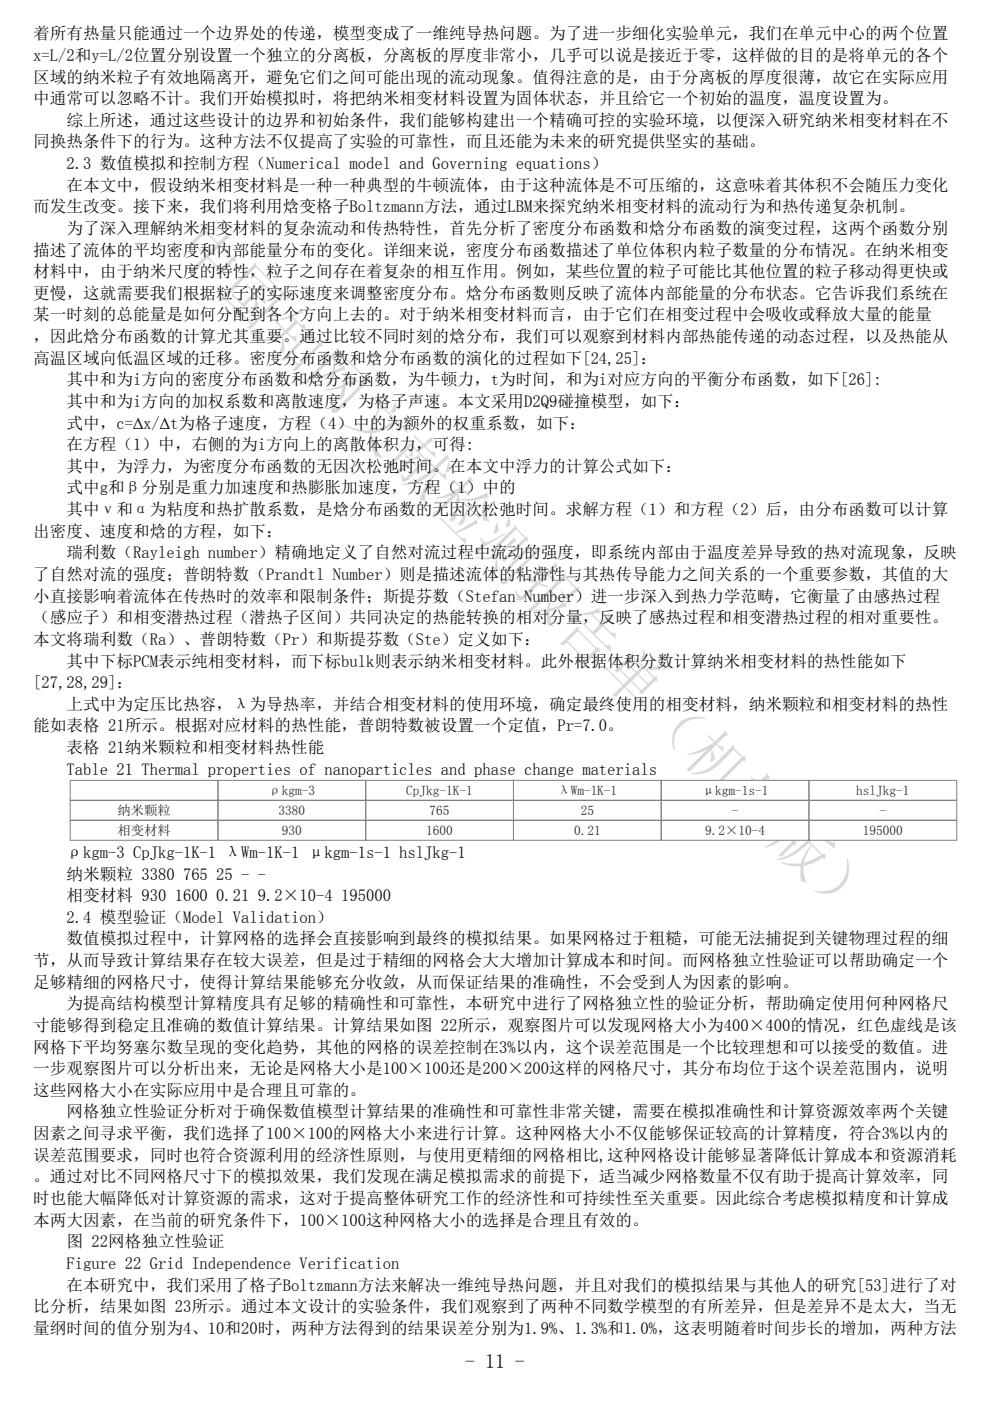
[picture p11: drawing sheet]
<svg xmlns="http://www.w3.org/2000/svg" width="210mm" height="297mm" viewBox="0 0 210 297" stroke-linecap="round" stroke-linejoin="round" font-family="sans-serif">
<defs><g id="words">
<text font-size="12.7" fill="#dadada" x="36.8" y="52.6" transform="rotate(45 36.8 52.6)">中国知网文献检测报告单（机构版）</text>
<text font-size="4.2" x="98.6" y="290">- 11 -</text>
<g font-size="3.5">
<text x="7.1" y="8.3">着所有热量只能通过一个边界处的传递，模型变成了一维纯导热问题。为了进一步细化实验单元，我们在单元中心的两个位置</text>
<text x="7.1" y="12.9">x=L/2和y=L/2位置分别设置一个独立的分离板，分离板的厚度非常小，几乎可以说是接近于零，这样做的目的是将单元的各个</text>
<text x="7.1" y="17.5">区域的纳米粒子有效地隔离开，避免它们之间可能出现的流动现象。值得注意的是，由于分离板的厚度很薄，故它在实际应用</text>
<text x="7.1" y="22.1">中通常可以忽略不计。我们开始模拟时，将把纳米相变材料设置为固体状态，并且给它一个初始的温度，温度设置为。</text>
<text x="14.1" y="26.7">综上所述，通过这些设计的边界和初始条件，我们能够构建出一个精确可控的实验环境，以便深入研究纳米相变材料在不</text>
<text x="7.1" y="31.3">同换热条件下的行为。这种方法不仅提高了实验的可靠性，而且还能为未来的研究提供坚实的基础。</text>
<text x="14.1" y="35.8">2.3 数值模拟和控制方程（Numerical model and Governing equations）</text>
<text x="14.1" y="40.4">在本文中，假设纳米相变材料是一种一种典型的牛顿流体，由于这种流体是不可压缩的，这意味着其体积不会随压力变化</text>
<text x="7.1" y="45">而发生改变。接下来，我们将利用焓变格子Boltzmann方法，通过LBM来探究纳米相变材料的流动行为和热传递复杂机制。</text>
<text x="14.1" y="49.6">为了深入理解纳米相变材料的复杂流动和传热特性，首先分析了密度分布函数和焓分布函数的演变过程，这两个函数分别</text>
<text x="7.1" y="54.2">描述了流体的平均密度和内部能量分布的变化。详细来说，密度分布函数描述了单位体积内粒子数量的分布情况。在纳米相变</text>
<text x="7.1" y="58.8">材料中，由于纳米尺度的特性，粒子之间存在着复杂的相互作用。例如，某些位置的粒子可能比其他位置的粒子移动得更快或</text>
<text x="7.1" y="63.4">更慢，这就需要我们根据粒子的实际速度来调整密度分布。焓分布函数则反映了流体内部能量的分布状态。它告诉我们系统在</text>
<text x="7.1" y="67.9">某一时刻的总能量是如何分配到各个方向上去的。对于纳米相变材料而言，由于它们在相变过程中会吸收或释放大量的能量</text>
<text x="7.1" y="72.5">，因此焓分布函数的计算尤其重要。通过比较不同时刻的焓分布，我们可以观察到材料内部热能传递的动态过程，以及热能从</text>
<text x="7.1" y="77.1">高温区域向低温区域的迁移。密度分布函数和焓分布函数的演化的过程如下[24,25]：</text>
<text x="14.1" y="81.7">其中和为i方向的密度分布函数和焓分布函数，为牛顿力，t为时间，和为i对应方向的平衡分布函数，如下[26]:</text>
<text x="14.1" y="86.3">其中和为i方向的加权系数和离散速度，为格子声速。本文采用D2Q9碰撞模型，如下：</text>
<text x="14.1" y="90.9">式中，c=∆x/∆t为格子速度，方程（4）中的为额外的权重系数，如下：</text>
<text x="14.1" y="95.5">在方程（1）中，右侧的为i方向上的离散体积力，可得:</text>
<text x="14.1" y="100">其中，为浮力，为密度分布函数的无因次松弛时间。在本文中浮力的计算公式如下：</text>
<text x="14.1" y="104.6">式中g和β分别是重力加速度和热膨胀加速度，方程（1）中的</text>
<text x="7.1" y="113.8">出密度、速度和焓的方程，如下：</text>
<text x="14.1" y="109.2">其中ν和α为粘度和热扩散系数，是焓分布函数的无因次松弛时间。求解方程（1）和方程（2）后，由分布函数可以计算</text>
<text x="14.1" y="118.4">瑞利数（Rayleigh number）精确地定义了自然对流过程中流动的强度，即系统内部由于温度差异导致的热对流现象，反映</text>
<text x="7.1" y="123">了自然对流的强度；普朗特数（Prandtl Number）则是描述流体的粘滞性与其热传导能力之间关系的一个重要参数，其值的大</text>
<text x="7.1" y="127.6">小直接影响着流体在传热时的效率和限制条件；斯提芬数（Stefan Number）进一步深入到热力学范畴，它衡量了由感热过程</text>
<text x="7.1" y="132.1">（感应子）和相变潜热过程（潜热子区间）共同决定的热能转换的相对分量，反映了感热过程和相变潜热过程的相对重要性。</text>
<text x="7.1" y="136.7">本文将瑞利数（Ra）、普朗特数（Pr）和斯提芬数（Ste）定义如下：</text>
<text x="14.1" y="141.3">其中下标PCM表示纯相变材料，而下标bulk则表示纳米相变材料。此外根据体积分数计算纳米相变材料的热性能如下</text>
<text x="7.1" y="145.9">[27,28,29]：</text>
<text x="7.1" y="155.1">能如表格 21所示。根据对应材料的热性能，普朗特数被设置一个定值，Pr=7.0。</text>
<text x="14.1" y="150.5">上式中为定压比热容，λ为导热率，并结合相变材料的使用环境，确定最终使用的相变材料，纳米颗粒和相变材料的热性</text>
<text x="14.1" y="159.7">表格 21纳米颗粒和相变材料热性能</text>
<text x="14.1" y="164.2">Table 21 Thermal properties of nanoparticles and phase change materials</text>
<text x="14.1" y="181.9">ρkgm-3 CpJkg-1K-1 λWm-1K-1 μkgm-1s-1 hslJkg-1</text>
<text x="14.1" y="186.5">纳米颗粒 3380</text>
<text x="14.1" y="191.1">相变材料 930</text>
<text x="37" y="191.1">1600</text>
<text x="38.8" y="186.5">765</text>
<text x="45.9" y="186.5">25 - -</text>
<text x="45.9" y="191.1">0.21</text>
<text x="54.7" y="191.1">9.2×10-4</text>
<text x="72.3" y="191.1">195000</text>
<text x="14.1" y="195.6">2.4 模型验证（Model Validation）</text>
<text x="14.1" y="200.2">数值模拟过程中，计算网格的选择会直接影响到最终的模拟结果。如果网格过于粗糙，可能无法捕捉到关键物理过程的细</text>
<text x="7.1" y="204.8">节，从而导致计算结果存在较大误差，但是过于精细的网格会大大增加计算成本和时间。而网格独立性验证可以帮助确定一个</text>
<text x="7.1" y="209.4">足够精细的网格尺寸，使得计算结果能够充分收敛，从而保证结果的准确性，不会受到人为因素的影响。</text>
<text x="14.1" y="214">为提高结构模型计算精度具有足够的精确性和可靠性，本研究中进行了网格独立性的验证分析，帮助确定使用何种网格尺</text>
<text x="7.1" y="218.6">寸能够得到稳定且准确的数值计算结果。计算结果如图 22所示，观察图片可以发现网格大小为400×400的情况，红色虚线是该</text>
<text x="7.1" y="223.2">网格下平均努塞尔数呈现的变化趋势，其他的网格的误差控制在3%以内，这个误差范围是一个比较理想和可以接受的数值。进</text>
<text x="7.1" y="227.7">一步观察图片可以分析出来，无论是网格大小是100×100还是200×200这样的网格尺寸，其分布均位于这个误差范围内，说明</text>
<text x="7.1" y="232.3">这些网格大小在实际应用中是合理且可靠的。</text>
<text x="14.1" y="236.9">网格独立性验证分析对于确保数值模型计算结果的准确性和可靠性非常关键，需要在模拟准确性和计算资源效率两个关键</text>
<text x="7.1" y="241.5">因素之间寻求平衡，我们选择了100×100的网格大小来进行计算。这种网格大小不仅能够保证较高的计算精度，符合3%以内的</text>
<text x="7.1" y="246.1">误差范围要求，同时也符合资源利用的经济性原则，与使用更精细的网格相比,这种网格设计能够显著降低计算成本和资源消耗</text>
<text x="7.1" y="250.7">。通过对比不同网格尺寸下的模拟效果，我们发现在满足模拟需求的前提下，适当减少网格数量不仅有助于提高计算效率，同</text>
<text x="7.1" y="255.3">时也能大幅降低对计算资源的需求，这对于提高整体研究工作的经济性和可持续性至关重要。因此综合考虑模拟精度和计算成</text>
<text x="7.1" y="259.9">本两大因素，在当前的研究条件下，100×100这种网格大小的选择是合理且有效的。</text>
<text x="14.1" y="264.4">图 22网格独立性验证</text>
<text x="14.1" y="269">Figure 22 Grid Independence Verification</text>
<text x="14.1" y="273.6">在本研究中，我们采用了格子Boltzmann方法来解决一维纯导热问题，并且对我们的模拟结果与其他人的研究[53]进行了对</text>
<text x="7.1" y="278.2">比分析，结果如图 23所示。通过本文设计的实验条件，我们观察到了两种不同数学模型的有所差异，但是差异不是太大，当无</text>
<text x="7.1" y="282.8">量纲时间的值分别为4、10和20时，两种方法得到的结果误差分别为1.9%、1.3%和1.0%，这表明随着时间步长的增加，两种方法</text>
</g>
<g font-size="2.8" fill="#212121">
<text x="24.9" y="172.8">纳米颗粒</text>
<text x="56.9" y="168.6">ρkgm-3</text>
<text x="59.1" y="172.8">3380</text>
<text x="86.1" y="168.6">CpJkg-1K-1</text>
<text x="91.1" y="172.8">765</text>
<text x="118.2" y="168.6">λWm-1K-1</text>
<text x="123.1" y="172.8">25</text>
<text x="148.8" y="168.6">μkgm-1s-1</text>
<text x="155.2" y="172.8">-</text>
<text x="181.5" y="168.6">hslJkg-1</text>
<text x="186.5" y="172.8">-</text>
<text x="24.9" y="177">相变材料</text>
<text x="59.8" y="177">930</text>
<text x="90.4" y="177">1600</text>
<text x="121.7" y="177">0.21</text>
<text x="149.5" y="177">9.2×10-4</text>
<text x="183" y="177">195000</text>
</g>
</g></defs>
<g fill="none" stroke="#808080" stroke-width=".21">
<path d="M14.9 165.5h31.3v4.2h-31.3zM14.9 169.7h31.3v4.2h-31.3zM14.9 173.9h31.3v4.3h-31.3zM46.2 165.5h31.3v4.2h-31.3zM46.2 169.7h31.3v4.2h-31.3zM46.2 173.9h31.3v4.3h-31.3zM77.5 165.5h31.4v4.2h-31.4zM77.5 169.7h31.4v4.2h-31.4zM77.5 173.9h31.4v4.3h-31.4zM108.9 165.5h31.3v4.2h-31.3zM108.9 169.7h31.3v4.2h-31.3zM108.9 173.9h31.3v4.3h-31.3z"/>
<path d="M140.2 165.5h31.3v4.2h-31.3zM140.2 169.7h31.3v4.2h-31.3zM140.2 173.9h31.3v4.3h-31.3zM171.5 165.5h31.3v4.2h-31.3zM171.5 169.7h31.3v4.2h-31.3zM171.5 173.9h31.3v4.3h-31.3z"/>
</g>
<use href="#words"/>
</svg>
